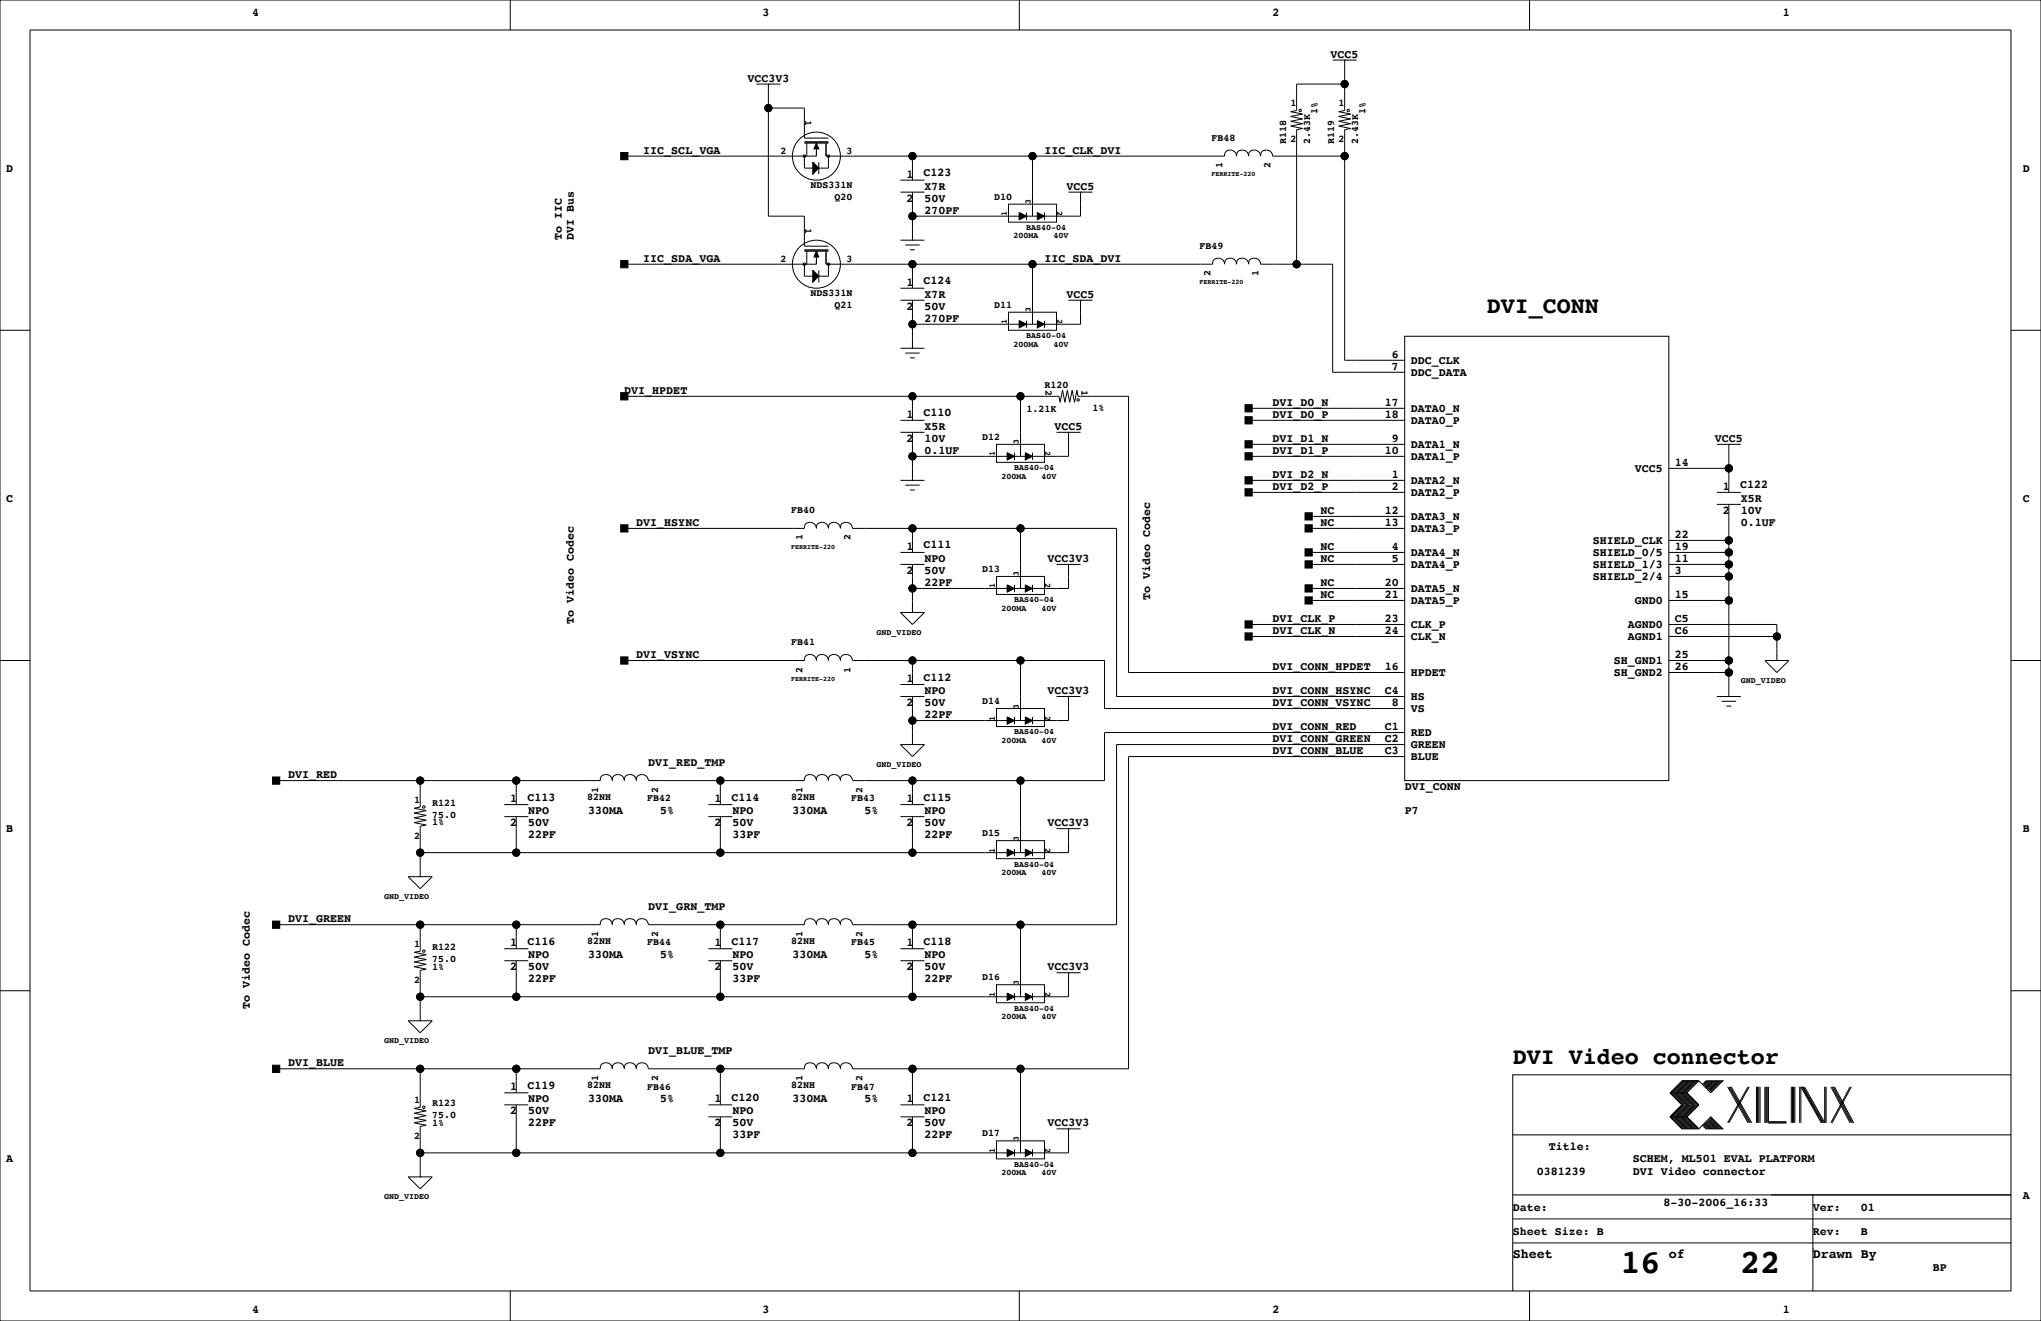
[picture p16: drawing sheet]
<svg xmlns="http://www.w3.org/2000/svg" width="432mm" height="279mm" viewBox="0 0 432 279" stroke-linecap="round" stroke-linejoin="round" font-family="sans-serif">
<defs><g id="words">
<g font-size="7.1">
<text x="342.8" y="269.3">16</text>
<text x="368.2" y="269.3">22</text>
</g>
<g font-size="4.9">
<text x="314.5" y="66.2">DVI_CONN</text>
<text x="320" y="225.1">DVI Video connector</text>
</g>
<g font-size="2.8">
<text x="320" y="266.1">Sheet</text>
<text x="353.1" y="266.1">of</text>
<text x="383.5" y="266.1">Drawn By</text>
</g>
<g font-size="2.5">
<text x="53.3" y="3.3">4</text>
<text x="161.3" y="3.3">3</text>
<text x="269.2" y="3.3">2</text>
<text x="377.2" y="3.3">1</text>
<text x="158.1" y="17.3">VCC3V3</text>
<text x="281.5" y="12.2">VCC5</text>
<text x="136.1" y="32.5">IIC_SCL_VGA</text>
<text x="221" y="32.5">IIC_CLK_DVI</text>
<text x="1.3" y="36.3">D</text>
<text x="191.8" y="37.6">1</text>
<text x="195.4" y="37.3">C123</text>
<text x="195.6" y="40.1">X7R</text>
<text x="225.6" y="40.1">VCC5</text>
<text x="428" y="36.3">D</text>
<text x="191.8" y="42.7">2</text>
<text x="195.6" y="42.7">50V</text>
<text x="195.6" y="45.2">270PF</text>
<text x="118.9" y="50.8" transform="rotate(-90 118.9 50.8)">To IIC</text>
<text x="121.4" y="50.8" transform="rotate(-90 121.4 50.8)">DVI Bus</text>
<text x="136.1" y="55.4">IIC_SDA_VGA</text>
<text x="221" y="55.4">IIC_SDA_DVI</text>
<text x="191.8" y="65.5">2</text>
<text x="191.8" y="60.5">1</text>
<text x="195.4" y="60.1">C124</text>
<text x="195.6" y="65.5">50V</text>
<text x="195.6" y="63">X7R</text>
<text x="225.6" y="63">VCC5</text>
<text x="195.6" y="68.1">270PF</text>
<text x="294.4" y="75.7">6</text>
<text x="298.5" y="76.9">DDC_CLK</text>
<text x="132.1" y="83.3">DVI_HPDET</text>
<text x="294.4" y="78.2">7</text>
<text x="298.5" y="79.4">DDC_DATA</text>
<text x="191.8" y="88.4">1</text>
<text x="195.4" y="88.1">C110</text>
<text x="269.2" y="88.4">DVI_D0_P</text>
<text x="269.2" y="85.9">DVI_D0_N</text>
<text x="292.9" y="85.9">17</text>
<text x="292.9" y="88.4">18</text>
<text x="298.5" y="87.1">DATA0_N</text>
<text x="298.5" y="89.6">DATA0_P</text>
<text x="191.8" y="93.5">2</text>
<text x="195.6" y="90.9">X5R</text>
<text x="195.6" y="93.5">10V</text>
<text x="223.1" y="90.9">VCC5</text>
<text x="269.2" y="93.5">DVI_D1_N</text>
<text x="294.4" y="93.5">9</text>
<text x="298.5" y="94.7">DATA1_N</text>
<text x="362.8" y="93.5">VCC5</text>
<text x="195.6" y="96">0.1UF</text>
<text x="269.2" y="101.1">DVI_D2_N</text>
<text x="269.2" y="96">DVI_D1_P</text>
<text x="292.9" y="96">10</text>
<text x="294.4" y="101.1">1</text>
<text x="298.5" y="97.2">DATA1_P</text>
<text x="345.9" y="99.8">VCC5</text>
<text x="354.3" y="98.6">14</text>
<text x="1.3" y="106.2">C</text>
<text x="269.2" y="103.6">DVI_D2_P</text>
<text x="294.4" y="103.6">2</text>
<text x="298.5" y="104.8">DATA2_P</text>
<text x="298.5" y="102.3">DATA2_N</text>
<text x="364.5" y="103.6">1</text>
<text x="368.1" y="103.3">C122</text>
<text x="368.3" y="106.2">X5R</text>
<text x="428" y="106.2">C</text>
<text x="134.6" y="111.3">DVI_HSYNC</text>
<text x="279.4" y="111.3">NC</text>
<text x="279.4" y="108.7">NC</text>
<text x="292.9" y="108.7">12</text>
<text x="292.9" y="111.3">13</text>
<text x="298.5" y="109.9">DATA3_N</text>
<text x="298.5" y="112.5">DATA3_P</text>
<text x="354.3" y="113.8">22</text>
<text x="364.5" y="108.7">2</text>
<text x="368.3" y="111.3">0.1UF</text>
<text x="368.3" y="108.7">10V</text>
<text x="191.8" y="116.3">1</text>
<text x="195.4" y="116">C111</text>
<text x="195.6" y="118.9">NPO</text>
<text x="221.6" y="118.9">VCC3V3</text>
<text x="279.4" y="116.3">NC</text>
<text x="279.4" y="118.9">NC</text>
<text x="294.4" y="118.9">5</text>
<text x="294.4" y="116.3">4</text>
<text x="298.5" y="117.5">DATA4_N</text>
<text x="337" y="115">SHIELD_CLK</text>
<text x="337" y="117.5">SHIELD_0/5</text>
<text x="354.3" y="116.3">19</text>
<text x="354.3" y="118.9">11</text>
<text x="191.8" y="121.4">2</text>
<text x="195.6" y="124">22PF</text>
<text x="195.6" y="121.4">50V</text>
<text x="279.4" y="124">NC</text>
<text x="292.9" y="124">20</text>
<text x="298.5" y="125.2">DATA5_N</text>
<text x="298.5" y="120.1">DATA4_P</text>
<text x="337" y="120.1">SHIELD_1/3</text>
<text x="337" y="122.6">SHIELD_2/4</text>
<text x="354.3" y="121.4">3</text>
<text x="243.3" y="127" transform="rotate(-90 243.3 127)">To Video Codec</text>
<text x="269.2" y="131.6">DVI_CLK_P</text>
<text x="279.4" y="126.5">NC</text>
<text x="292.9" y="126.5">21</text>
<text x="292.9" y="131.6">23</text>
<text x="298.5" y="127.7">DATA5_P</text>
<text x="345.9" y="127.7">GND0</text>
<text x="354.3" y="126.5">15</text>
<text x="354.3" y="131.6">C5</text>
<text x="121.4" y="132.1" transform="rotate(-90 121.4 132.1)">To Video Codec</text>
<text x="269.2" y="134.1">DVI_CLK_N</text>
<text x="292.9" y="134.1">24</text>
<text x="298.5" y="132.8">CLK_P</text>
<text x="298.5" y="135.3">CLK_N</text>
<text x="344.4" y="135.3">AGND1</text>
<text x="344.4" y="132.8">AGND0</text>
<text x="354.3" y="134.1">C6</text>
<text x="134.6" y="139.2">DVI_VSYNC</text>
<text x="195.4" y="143.9">C112</text>
<text x="269.2" y="141.7">DVI_CONN_HPDET</text>
<text x="292.9" y="141.7">16</text>
<text x="298.5" y="142.9">HPDET</text>
<text x="341.4" y="140.4">SH_GND1</text>
<text x="341.4" y="142.9">SH_GND2</text>
<text x="354.3" y="139.2">25</text>
<text x="354.3" y="141.7">26</text>
<text x="191.8" y="144.3">1</text>
<text x="191.8" y="149.4">2</text>
<text x="195.6" y="146.8">NPO</text>
<text x="195.6" y="149.4">50V</text>
<text x="221.6" y="146.8">VCC3V3</text>
<text x="269.2" y="149.4">DVI_CONN_VSYNC</text>
<text x="269.2" y="146.8">DVI_CONN_HSYNC</text>
<text x="292.9" y="146.8">C4</text>
<text x="294.4" y="149.4">8</text>
<text x="298.5" y="148">HS</text>
<text x="195.6" y="151.9">22PF</text>
<text x="269.2" y="154.4">DVI_CONN_RED</text>
<text x="292.9" y="154.4">C1</text>
<text x="298.5" y="155.6">RED</text>
<text x="298.5" y="150.6">VS</text>
<text x="269.2" y="159.5">DVI_CONN_BLUE</text>
<text x="269.2" y="157">DVI_CONN_GREEN</text>
<text x="292.9" y="159.5">C3</text>
<text x="292.9" y="157">C2</text>
<text x="298.5" y="160.7">BLUE</text>
<text x="298.5" y="158.2">GREEN</text>
<text x="61" y="164.6">DVI_RED</text>
<text x="137.2" y="162.1">DVI_RED_TMP</text>
<text x="297.2" y="167.1">DVI_CONN</text>
<text x="107.9" y="169.7">1</text>
<text x="111.6" y="169.3">C113</text>
<text x="111.8" y="172.2">NPO</text>
<text x="124.5" y="172.2">330MA</text>
<text x="139.7" y="172.2">5%</text>
<text x="151.1" y="169.7">1</text>
<text x="154.8" y="169.3">C114</text>
<text x="154.9" y="172.2">NPO</text>
<text x="167.6" y="172.2">330MA</text>
<text x="182.9" y="172.2">5%</text>
<text x="191.8" y="169.7">1</text>
<text x="195.4" y="169.3">C115</text>
<text x="195.6" y="172.2">NPO</text>
<text x="297.2" y="172.2">P7</text>
<text x="1.3" y="176">B</text>
<text x="107.9" y="174.8">2</text>
<text x="111.8" y="174.8">50V</text>
<text x="111.8" y="177.3">22PF</text>
<text x="151.1" y="174.8">2</text>
<text x="154.9" y="177.3">33PF</text>
<text x="154.9" y="174.8">50V</text>
<text x="191.8" y="174.8">2</text>
<text x="195.6" y="177.3">22PF</text>
<text x="195.6" y="174.8">50V</text>
<text x="221.6" y="174.8">VCC3V3</text>
<text x="428" y="176">B</text>
<text x="61" y="195.1">DVI_GREEN</text>
<text x="137.2" y="192.5">DVI_GRN_TMP</text>
<text x="107.9" y="200.2">1</text>
<text x="111.6" y="199.8">C116</text>
<text x="111.8" y="202.7">NPO</text>
<text x="124.5" y="202.7">330MA</text>
<text x="139.7" y="202.7">5%</text>
<text x="151.1" y="200.2">1</text>
<text x="154.8" y="199.8">C117</text>
<text x="154.9" y="202.7">NPO</text>
<text x="167.6" y="202.7">330MA</text>
<text x="182.9" y="202.7">5%</text>
<text x="191.8" y="200.2">1</text>
<text x="195.4" y="199.8">C118</text>
<text x="195.6" y="202.7">NPO</text>
<text x="107.9" y="205.2">2</text>
<text x="111.8" y="207.8">22PF</text>
<text x="111.8" y="205.2">50V</text>
<text x="151.1" y="205.2">2</text>
<text x="154.9" y="205.2">50V</text>
<text x="154.9" y="207.8">33PF</text>
<text x="191.8" y="205.2">2</text>
<text x="195.6" y="205.2">50V</text>
<text x="195.6" y="207.8">22PF</text>
<text x="221.6" y="205.2">VCC3V3</text>
<text x="52.8" y="213.4" transform="rotate(-90 52.8 213.4)">To Video Codec</text>
<text x="61" y="225.6">DVI_BLUE</text>
<text x="137.2" y="223">DVI_BLUE_TMP</text>
<text x="107.9" y="230.6">1</text>
<text x="111.6" y="230.3">C119</text>
<text x="111.8" y="233.2">NPO</text>
<text x="124.5" y="233.2">330MA</text>
<text x="139.7" y="233.2">5%</text>
<text x="151.1" y="233.2">1</text>
<text x="154.8" y="232.8">C120</text>
<text x="167.6" y="233.2">330MA</text>
<text x="182.9" y="233.2">5%</text>
<text x="191.8" y="233.2">1</text>
<text x="195.4" y="232.8">C121</text>
<text x="107.9" y="235.7">2</text>
<text x="111.8" y="235.7">50V</text>
<text x="111.8" y="238.3">22PF</text>
<text x="151.1" y="238.3">2</text>
<text x="154.9" y="238.3">50V</text>
<text x="154.9" y="235.7">NPO</text>
<text x="191.8" y="238.3">2</text>
<text x="195.6" y="238.3">50V</text>
<text x="195.6" y="235.7">NPO</text>
<text x="221.6" y="238.3">VCC3V3</text>
<text x="1.3" y="245.9">A</text>
<text x="154.9" y="240.8">33PF</text>
<text x="195.6" y="240.8">22PF</text>
<text x="327.7" y="243.3">Title:</text>
<text x="345.4" y="245.9">SCHEM, ML501 EVAL PLATFORM</text>
<text x="325.1" y="248.4">0381239</text>
<text x="345.4" y="248.4">DVI Video connector</text>
<text x="320" y="256">Date:</text>
<text x="351.9" y="255">8-30-2006_16:33</text>
<text x="383.5" y="256">Ver:</text>
<text x="393.7" y="256">01</text>
<text x="428" y="253.5">A</text>
<text x="320" y="261.1">Sheet Size: B</text>
<text x="383.5" y="261.1">Rev:</text>
<text x="393.7" y="261.1">B</text>
<text x="408.9" y="268.7">BP</text>
<text x="53.3" y="277.6">4</text>
<text x="161.3" y="277.6">3</text>
<text x="269.2" y="277.6">2</text>
<text x="377.2" y="277.6">1</text>
</g>
<g font-size="2.1">
<text x="273.1" y="22.4">1</text>
<text x="283.2" y="22.4">1</text>
<text x="170.4" y="25.4" transform="rotate(90 170.4 25.4)">1</text>
<text x="256.3" y="29.8">FB48</text>
<text x="278.7" y="24.1" transform="rotate(-90 278.7 24.1)">1%</text>
<text x="288.9" y="24.1" transform="rotate(-90 288.9 24.1)">1%</text>
<text x="165.1" y="32.6">2</text>
<text x="179.1" y="32.6">3</text>
<text x="258.6" y="35.6" transform="rotate(-90 258.6 35.6)">1</text>
<text x="268.8" y="35.6" transform="rotate(-90 268.8 35.6)">2</text>
<text x="272.1" y="30.5" transform="rotate(-90 272.1 30.5)">R118</text>
<text x="273.1" y="30">2</text>
<text x="277.2" y="30.5" transform="rotate(-90 277.2 30.5)">2.43K</text>
<text x="282.3" y="30.5" transform="rotate(-90 282.3 30.5)">R119</text>
<text x="283.2" y="30">2</text>
<text x="287.4" y="30.5" transform="rotate(-90 287.4 30.5)">2.43K</text>
<text x="171.4" y="39.7">NDS331N</text>
<text x="176.5" y="42.3">Q20</text>
<text x="210.3" y="42.2">D10</text>
<text x="170.4" y="48.3" transform="rotate(90 170.4 48.3)">1</text>
<text x="253.7" y="52.7">FB49</text>
<text x="165.1" y="55.4">2</text>
<text x="179.1" y="55.4">3</text>
<text x="256.1" y="58.4" transform="rotate(-90 256.1 58.4)">2</text>
<text x="266.3" y="58.4" transform="rotate(-90 266.3 58.4)">1</text>
<text x="171.4" y="62.6">NDS331N</text>
<text x="176.5" y="65.1">Q21</text>
<text x="210.3" y="65.1">D11</text>
<text x="221" y="82.1">R120</text>
<text x="221.2" y="82.5" transform="rotate(90 221.2 82.5)">2</text>
<text x="228.8" y="82.5" transform="rotate(90 228.8 82.5)">1</text>
<text x="217.2" y="87.2">1.21K</text>
<text x="231.1" y="87">1%</text>
<text x="207.8" y="93">D12</text>
<text x="167.4" y="108.5">FB40</text>
<text x="169.7" y="114.3" transform="rotate(-90 169.7 114.3)">1</text>
<text x="179.9" y="114.3" transform="rotate(-90 179.9 114.3)">2</text>
<text x="207.8" y="121">D13</text>
<text x="167.4" y="136.5">FB41</text>
<text x="169.7" y="142.2" transform="rotate(-90 169.7 142.2)">2</text>
<text x="179.9" y="142.2" transform="rotate(-90 179.9 142.2)">1</text>
<text x="207.8" y="148.9">D14</text>
<text x="126.6" y="167.6" transform="rotate(-90 126.6 167.6)">1</text>
<text x="139.3" y="167.6" transform="rotate(-90 139.3 167.6)">2</text>
<text x="169.7" y="167.6" transform="rotate(-90 169.7 167.6)">1</text>
<text x="182.4" y="167.6" transform="rotate(-90 182.4 167.6)">2</text>
<text x="87.6" y="169.7">1</text>
<text x="91.4" y="170.5">R121</text>
<text x="91.4" y="173.1">75.0</text>
<text x="124.2" y="169.2">82NH</text>
<text x="136.9" y="169.5">FB42</text>
<text x="167.4" y="169.2">82NH</text>
<text x="180.1" y="169.5">FB43</text>
<text x="87.6" y="177.4">2</text>
<text x="91.4" y="174.6">1%</text>
<text x="207.8" y="176.9">D15</text>
<text x="87.6" y="200.2">1</text>
<text x="91.4" y="203.5">75.0</text>
<text x="91.4" y="201">R122</text>
<text x="124.2" y="199.7">82NH</text>
<text x="126.6" y="198.1" transform="rotate(-90 126.6 198.1)">1</text>
<text x="136.9" y="200">FB44</text>
<text x="139.3" y="198.1" transform="rotate(-90 139.3 198.1)">2</text>
<text x="167.4" y="199.7">82NH</text>
<text x="169.7" y="198.1" transform="rotate(-90 169.7 198.1)">1</text>
<text x="180.1" y="200">FB45</text>
<text x="182.4" y="198.1" transform="rotate(-90 182.4 198.1)">2</text>
<text x="87.6" y="207.8">2</text>
<text x="91.4" y="205.1">1%</text>
<text x="207.8" y="207.3">D16</text>
<text x="87.6" y="233.2">1</text>
<text x="124.2" y="230.2">82NH</text>
<text x="126.6" y="228.6" transform="rotate(-90 126.6 228.6)">1</text>
<text x="136.9" y="230.5">FB46</text>
<text x="139.3" y="228.6" transform="rotate(-90 139.3 228.6)">2</text>
<text x="167.4" y="230.2">82NH</text>
<text x="169.7" y="228.6" transform="rotate(-90 169.7 228.6)">1</text>
<text x="180.1" y="230.5">FB47</text>
<text x="182.4" y="228.6" transform="rotate(-90 182.4 228.6)">2</text>
<text x="91.4" y="234">R123</text>
<text x="91.4" y="236.6">75.0</text>
<text x="91.4" y="238.1">1%</text>
<text x="87.6" y="240.9">2</text>
<text x="207.8" y="240.4">D17</text>
</g>
<g font-size="1.8">
<text x="213" y="45.7" transform="rotate(-90 213 45.7)">1</text>
<text x="218.1" y="43.2" transform="rotate(-90 218.1 43.2)">3</text>
<text x="223.7" y="44.7" transform="rotate(90 223.7 44.7)">2</text>
<text x="214.4" y="50.4">200MA</text>
<text x="217.1" y="48.7">BAS40-04</text>
<text x="222.9" y="50.4">40V</text>
<text x="213" y="68.6" transform="rotate(-90 213 68.6)">1</text>
<text x="217.1" y="71.5">BAS40-04</text>
<text x="218.1" y="66" transform="rotate(-90 218.1 66)">3</text>
<text x="223.7" y="67.5" transform="rotate(90 223.7 67.5)">2</text>
<text x="214.4" y="73.3">200MA</text>
<text x="222.9" y="73.3">40V</text>
<text x="215.5" y="94" transform="rotate(-90 215.5 94)">3</text>
<text x="221.1" y="95.5" transform="rotate(90 221.1 95.5)">2</text>
<text x="210.5" y="96.5" transform="rotate(-90 210.5 96.5)">1</text>
<text x="211.9" y="101.2">200MA</text>
<text x="214.5" y="99.5">BAS40-04</text>
<text x="220.3" y="101.2">40V</text>
<text x="210.5" y="124.5" transform="rotate(-90 210.5 124.5)">1</text>
<text x="215.5" y="121.9" transform="rotate(-90 215.5 121.9)">3</text>
<text x="221.1" y="123.4" transform="rotate(90 221.1 123.4)">2</text>
<text x="211.9" y="129.2">200MA</text>
<text x="214.5" y="127.4">BAS40-04</text>
<text x="220.3" y="129.2">40V</text>
<text x="185.4" y="134.3">GND_VIDEO</text>
<text x="215.5" y="149.9" transform="rotate(-90 215.5 149.9)">3</text>
<text x="368.3" y="144.4">GND_VIDEO</text>
<text x="210.5" y="152.4" transform="rotate(-90 210.5 152.4)">1</text>
<text x="214.5" y="155.3">BAS40-04</text>
<text x="221.1" y="151.3" transform="rotate(90 221.1 151.3)">2</text>
<text x="211.9" y="157.1">200MA</text>
<text x="220.3" y="157.1">40V</text>
<text x="185.4" y="162.2">GND_VIDEO</text>
<text x="215.5" y="177.8" transform="rotate(-90 215.5 177.8)">3</text>
<text x="221.1" y="179.3" transform="rotate(90 221.1 179.3)">2</text>
<text x="210.5" y="180.3" transform="rotate(-90 210.5 180.3)">1</text>
<text x="211.9" y="185.1">200MA</text>
<text x="214.5" y="183.3">BAS40-04</text>
<text x="220.3" y="185.1">40V</text>
<text x="81.3" y="190.1">GND_VIDEO</text>
<text x="215.5" y="208.3" transform="rotate(-90 215.5 208.3)">3</text>
<text x="221.1" y="209.8" transform="rotate(90 221.1 209.8)">2</text>
<text x="210.5" y="210.8" transform="rotate(-90 210.5 210.8)">1</text>
<text x="211.9" y="215.5">200MA</text>
<text x="214.5" y="213.8">BAS40-04</text>
<text x="220.3" y="215.5">40V</text>
<text x="81.3" y="220.6">GND_VIDEO</text>
<text x="210.5" y="243.8" transform="rotate(-90 210.5 243.8)">1</text>
<text x="215.5" y="241.3" transform="rotate(-90 215.5 241.3)">3</text>
<text x="221.1" y="242.8" transform="rotate(90 221.1 242.8)">2</text>
<text x="211.9" y="248.6">200MA</text>
<text x="214.5" y="246.8">BAS40-04</text>
<text x="220.3" y="248.6">40V</text>
<text x="81.3" y="253.6">GND_VIDEO</text>
</g>
<g font-size="1.4">
<text x="256.3" y="37.3">FERRITE-220</text>
<text x="253.7" y="60.2">FERRITE-220</text>
<text x="167.4" y="116">FERRITE-220</text>
<text x="167.4" y="144">FERRITE-220</text>
</g>
</g></defs>
<g fill="none" stroke="#000" stroke-width=".21">
<path d="M0 0h431.8v279.4h-431.8zM6.3 6.4h419.1v266.6h-419.1zM107.9 0v6.4M160 17.8h5.1M162.6 17.8h.1M162.6 17.8v27.9h7.6v6.4h5.1M215.6 0v6.4M281.9 12.7h5.1M284.5 12.7h.1M284.5 17.8h-10.2v5.6l-1.3 .2 2.6 .5-2.6 .5 2.6 .5-2.6 .6 2.6 .5-2.6 .5 2.6 .5-1.3 .2v28.5M284.5 12.7v10.7l-1.3 .2 2.6 .5-2.6 .5 2.6 .5-2.6 .6 2.6 .5-2.6 .5 2.6 .5-1.3 .2v48.8h12.7M323.6 0v6.4"/>
<path d="M162.6 22.9h7.6v6.3h5.1M170.2 33v2.6h1.8M170.2 30h5.1M170.2 30.2h5.1M170.7 30.2v2.8M172.7 31.5v1.5h-40.6M173.2 34.3v2.5M174.8 30.2v2.8h84.3M175.3 33v2.6h-2.1M190.5 38.1h5.1M193 33v5.1M218.4 33v12.7"/>
<path d="M260.3 31.8a1.02 1.02 0 0 0-1.2 1.2M260.3 31.8a1.27 1.27 0 0 1 1.3 1.2M262.9 31.8a1.02 1.02 0 0 0-1.2 1.2M262.9 31.8a1.27 1.27 0 0 1 1.3 1.2M265.4 31.8a1.02 1.02 0 0 0-1.2 1.2M265.4 31.8a1.27 1.27 0 0 1 1.3 1.2M268 31.8a1.02 1.02 0 0 0-1.3 1.2M268 31.8a1.27 1.27 0 0 1 1.2 1.2h15.3M170.2 52.8h5.1M170.2 55.9v2.5h1.8M170.2 53.1h5.1M170.7 53.1v2.8"/>
<path d="M172.7 54.4v1.5h-40.6M173.2 57.2v2.5M174.8 53.1v2.8h81.7M175.3 55.9v2.5h-2.1M190.5 50.8h5.1M190.5 40.6h5.1M191.5 51.8h3.1M192.5 52.8h1M193 50.8h.1M193 40.6v10.2M193 55.9v5.1M213.4 43.2h10.1v3.8h-10.1z"/>
<path d="M215.6 45v1.5M217.2 45v1.5M218.4 55.9v12.7M221 45v1.5M226.1 40.6h5M228.6 40.6h.1M228.6 40.6v5.1h-35.6M256.6 55.9a1.12 1.12 0 0 1 .4-1.1 1.12 1.12 0 0 1 1.2-.1 1.27 1.27 0 0 1 .9 1.2M259.1 55.9a1.12 1.12 0 0 1 .5-1.1 1.12 1.12 0 0 1 1.2-.1 1.27 1.27 0 0 1 .8 1.2M261.7 55.9a1.12 1.12 0 0 1 .4-1.1 1.12 1.12 0 0 1 1.2-.1 1.27 1.27 0 0 1 .9 1.2M264.2 55.9a1.12 1.12 0 0 1 .4-1.1 1.12 1.12 0 0 1 1.2-.1 1.27 1.27 0 0 1 .9 1.2h15.2v22.8h15.3M0 69.8h6.3"/>
<path d="M190.5 63.5h5.1M190.5 73.7h5.1M190.5 61h5.1M191.5 74.7h3.1M192.5 75.7h1M193 73.7h.1M193 63.5v10.2M213.4 66h10.1v3.8h-10.1zM215.6 67.8v1.5M217.2 67.8v1.5M221 67.8v1.5M226.1 63.5h5"/>
<path d="M228.6 63.5h.1M228.6 63.5v5.1h-35.6M297.2 71.1h55.9v94h-55.9zM425.4 69.8h6.4M132.1 83.8h91.9l.3 1.3 .5-2.6 .5 2.6 .5-2.6 .5 2.6 .5-2.6 .5 2.6 .5-2.6 .3 1.3h10.7v58.4h58.4M190.5 91.4h5.1M190.5 88.9h5.1M193 83.8v5.1M193 91.4v10.2M210.8 94h10.2v3.8h-10.2zM213.1 95.8v1.5M214.6 95.8v1.5"/>
<path d="M215.9 83.8v12.7M218.4 95.8v1.5M223.5 91.4h5.1M226.1 91.4h.1M226.1 91.4v5.1h-33.1M264.2 86.4h33M264.2 88.9h33M264.2 96.5h33M264.2 94h33M353.1 99.1h12.7M363.2 94h5.1M365.8 94h.1"/>
<path d="M365.8 94v10.1M171.4 110.5a1.02 1.02 0 0 0-1.2 1.3h-38.1M171.4 110.5a1.27 1.27 0 0 1 1.3 1.3 1.05 1.05 0 0 1 1.3-1.3M174 110.5a1.27 1.27 0 0 1 1.3 1.3 1.05 1.05 0 0 1 1.2-1.3M176.5 110.5a1.27 1.27 0 0 1 1.3 1.3 1.05 1.05 0 0 1 1.3-1.3M179.1 110.5a1.27 1.27 0 0 1 1.2 1.3h55.9v35.5h61M190.5 116.8h5.1M190.5 119.4h5.1M190.5 101.6h5.1M191.5 102.6h3.1M192.5 103.6h1M193 101.6h.1"/>
<path d="M193 111.8v5M193 119.4v10.1M215.9 111.8v12.7M223.5 119.4h5.1M226.1 119.4h.1M226.1 119.4v5.1h-33.1M264.2 104.1h33M264.2 101.6h33M276.9 116.8h20.3M276.9 119.4h20.3M276.9 109.2h20.3M276.9 111.8h20.3"/>
<path d="M353.1 116.8h12.7M353.1 114.3h12.7M353.1 119.4h12.7M363.2 104.1h5.1M363.2 106.7h5.1M365.8 106.7v40.6M0 139.7h6.3M171.4 138.5a1.02 1.02 0 0 0-1.2 1.2h-38.1M171.4 138.4a1.27 1.27 0 0 1 1.3 1.3 1.05 1.05 0 0 1 1.3-1.2M174 138.4a1.27 1.27 0 0 1 1.3 1.3 1.05 1.05 0 0 1 1.2-1.2M176.5 138.4a1.27 1.27 0 0 1 1.3 1.3 1.05 1.05 0 0 1 1.3-1.2M179.1 138.4a1.27 1.27 0 0 1 1.2 1.3h53.4v10.2h63.5"/>
<path d="M190.5 129.5h5.1l-2.6 2.6zM193 129.5h.1M193 139.7v5.1M210.8 121.9h10.2v3.8h-10.2zM213.1 123.7v1.5M214.6 123.7v1.5M215.9 139.7v12.7M218.4 123.7v1.5M264.2 132.1h33M264.2 134.6h33M276.9 127h20.3M276.9 124.5h20.3"/>
<path d="M353.1 139.7h12.7M353.1 127h12.7M353.1 121.9h12.7M353.1 132.1h22.8v7.6M353.1 134.6h22.8M373.4 139.7h5.1l-2.6 2.5zM375.9 139.7h.1M425.4 139.7h6.4M190.5 147.3h5.1M190.5 157.5h5.1l-2.6 2.5zM190.5 144.8h5.1M193 157.5h.1"/>
<path d="M193 147.3v10.2M210.8 149.9h10.2v3.8h-10.2zM213.1 151.6v1.6M214.6 151.6v1.6M218.4 151.6v1.6M223.5 147.3h5.1M226.1 147.3h.1M226.1 147.3v5.1h-33.1M297.2 154.9h-63.5v10.2h-53.4a1.26 1.26 0 0 0-1.2-1.3 1.26 1.26 0 0 0-1.3 1.3M297.2 157.5h-61v38.1h-55.9a1.27 1.27 0 0 0-1.2-1.3 1.27 1.27 0 0 0-1.3 1.3 1.27 1.27 0 0 0-1.3-1.3M353.1 142.2h12.7M363.2 147.3h5.1"/>
<path d="M364.2 148.3h3.1M365.3 149.4h1M365.8 147.3h.1M58.4 165.1h68.6M88.9 165.1v5.6l-1.3 .2 2.6 .5-2.6 .6 2.6 .5-2.6 .5 2.6 .5-2.6 .5 2.6 .5-1.3 .3v10.6M106.7 172.7h5.1M106.7 170.2h5.1M109.2 165.1v5.1M109.2 172.7v7.6M127 165.1a1.12 1.12 0 0 1 .5-1.1 1.12 1.12 0 0 1 1.2-.1 1.27 1.27 0 0 1 .8 1.2M129.6 165.1a1.12 1.12 0 0 1 .4-1.1 1.12 1.12 0 0 1 1.2-.1 1.27 1.27 0 0 1 .9 1.2M132.1 165.1a1.12 1.12 0 0 1 .5-1.1 1.12 1.12 0 0 1 1.2-.1 1.27 1.27 0 0 1 .8 1.2"/>
<path d="M134.7 165.1a1.12 1.12 0 0 1 .4-1.1 1.12 1.12 0 0 1 1.2-.1 1.27 1.27 0 0 1 .9 1.2h33M149.9 172.7h5M149.9 170.2h5M152.4 165.1v5.1M152.4 172.7v7.6M171.4 163.9a1.02 1.02 0 0 0-1.2 1.2M171.4 163.8a1.27 1.27 0 0 1 1.3 1.3M174 163.9a1.02 1.02 0 0 0-1.2 1.2M174 163.8a1.27 1.27 0 0 1 1.3 1.3M176.5 163.9a1.02 1.02 0 0 0-1.2 1.2M176.5 163.8a1.27 1.27 0 0 1 1.3 1.3M190.5 172.7h5.1"/>
<path d="M190.5 170.2h5.1M193 165.1v5.1M193 172.7v7.6M210.8 177.8h10.2v3.8h-10.2zM213.1 179.6v1.5M214.6 179.6v1.5M215.9 165.1v15.2M218.4 179.6v1.5M223.5 175.3h5.1M226.1 175.3h.1M226.1 175.3v5h-137.2M297.2 160h-58.4v66.1h-58.5a1.27 1.27 0 0 0-1.2-1.3"/>
<path d="M58.4 195.6h68.6M86.4 185.4h5l-2.5 2.6zM88.9 185.4h.1M88.9 195.6v5.6l-1.3 .2 2.6 .5-2.6 .5 2.6 .5-2.6 .6 2.6 .5-2.6 .5 2.6 .5-1.3 .2v10.7M109.2 195.6v5.1M127 195.6a1.12 1.12 0 0 1 .5-1.1 1.12 1.12 0 0 1 1.2-.1 1.27 1.27 0 0 1 .8 1.2M129.6 195.6a1.12 1.12 0 0 1 .4-1.1 1.12 1.12 0 0 1 1.2-.1 1.27 1.27 0 0 1 .9 1.2M132.1 195.6a1.12 1.12 0 0 1 .5-1.1 1.12 1.12 0 0 1 1.2-.1 1.27 1.27 0 0 1 .8 1.2M152.4 195.6v5.1M171.4 194.3a1.02 1.02 0 0 0-1.2 1.3h-33a1.26 1.26 0 0 0-1.3-1.3 1.26 1.26 0 0 0-1.2 1.3M171.4 194.3a1.27 1.27 0 0 1 1.3 1.3 1.05 1.05 0 0 1 1.3-1.3M174 194.3a1.27 1.27 0 0 1 1.3 1.3 1.05 1.05 0 0 1 1.2-1.3"/>
<path d="M193 195.6v5.1M215.9 195.6v15.2M0 209.5h6.3M86.4 215.9h5l-2.5 2.5zM88.9 215.9h.1M106.7 203.2h5.1M106.7 200.7h5.1M109.2 203.2v7.6M149.9 203.2h5M149.9 200.7h5M152.4 203.2v7.6M190.5 203.2h5.1"/>
<path d="M190.5 200.7h5.1M193 203.2v7.6M210.8 208.3h10.2v3.8h-10.2zM213.1 210.1v1.5M214.6 210.1v1.5M218.4 210.1v1.5M223.5 205.7h5.1M226.1 205.7h.1M226.1 205.7v5.1h-137.2M425.4 209.5h6.4M58.4 226.1h68.6M88.9 226.1v8.1l-1.3 .2 2.6 .5-2.6 .6 2.6 .5-2.6 .5 2.6 .5-2.6 .5 2.6 .5-1.3 .3v10.6"/>
<path d="M106.7 233.7h5.1M106.7 231.1h5.1M109.2 226.1v5M109.2 233.7v10.1M128.3 224.8a1.02 1.02 0 0 0-1.3 1.3M128.3 224.8a1.27 1.27 0 0 1 1.2 1.3M130.8 224.8a1.02 1.02 0 0 0-1.2 1.3M130.8 224.8a1.27 1.27 0 0 1 1.3 1.3M133.3 224.8a1.02 1.02 0 0 0-1.2 1.3M133.3 224.8a1.27 1.27 0 0 1 1.3 1.3M135.9 224.8a1.02 1.02 0 0 0-1.2 1.3M135.9 224.8a1.27 1.27 0 0 1 1.3 1.3h33a1.02 1.02 0 0 1 1.2-1.3"/>
<path d="M149.9 236.2h5M149.9 233.7h5M152.4 226.1v7.6M152.4 236.2v7.6M171.4 224.8a1.27 1.27 0 0 1 1.3 1.3 1.05 1.05 0 0 1 1.3-1.3M174 224.8a1.27 1.27 0 0 1 1.3 1.3 1.05 1.05 0 0 1 1.2-1.3M176.5 224.8a1.27 1.27 0 0 1 1.3 1.3 1.05 1.05 0 0 1 1.3-1.3M190.5 236.2h5.1M190.5 233.7h5.1M193 226.1v7.6M193 236.2v7.6M215.9 226.1v17.7"/>
<path d="M223.5 238.8h5.1M226.1 238.8h.1M226.1 238.8v5h-137.2M353.3 236.2l2.6 2.6h3.5M353.3 236.2h3.6M353.3 231.1h3.6M353.3 231.1l2.6 2.6-2.6 2.5M356.1 228.6l-2.5 2.5 2.5 2.6-2.5 2.5 2.5 2.6M356.4 228.6l-2.6 2.5 2.6 2.6-2.6 2.5 2.6 2.6M356.6 228.6l-2.5 2.5 2.5 2.6-2.5 2.5 2.5 2.6M356.9 228.6l-2.6 2.5 2.6 2.6-2.6 2.5 2.6 2.6M356.9 231.1l2.5 2.6-2.5 2.5"/>
<path d="M356.9 236.2l2.5 2.6M357.1 228.6l-2.5 2.5 2.5 2.6-2.5 2.5 2.5 2.6M357.4 228.6l-2.6 2.5 2.6 2.6-2.6 2.5 2.6 2.6M357.6 228.6l-2.5 2.5 2.5 2.6-2.5 2.5 2.5 2.6M357.9 228.6l-2.6 2.5 2.6 2.6-2.6 2.5 2.6 2.6M358.1 228.6l-2.5 2.5 2.5 2.6-2.5 2.5 2.5 2.6M358.4 228.6l-2.5 2.5 2.5 2.6-2.5 2.5 2.5 2.6M358.6 228.6l-2.5 2.5 2.5 2.6-2.5 2.5 2.5 2.6M358.9 228.6l-2.5 2.5 2.5 2.6-2.5 2.5 2.5 2.6M359.2 228.6l-2.6 2.5 2.6 2.6-2.6 2.5 2.6 2.6M359.4 228.6l2.5 2.5 2.6-2.5h-3.6l-.7 .8M359.4 228.6h-3.5l-2.6 2.5"/>
<path d="M359.4 228.6l-2.5 2.5M360.2 238l.7 .8h3.6l-2.6-2.6-2.5 2.6M360.4 237.7l1 1.1M360.4 238l.8 .8M360.7 237.5l1.2 1.3M360.7 237.7l1 1.1M360.9 237.2l1.6 1.6M360.9 237.5l1.3 1.3M361.2 237l1.8 1.8M361.2 237.2l1.5 1.6M361.2 228.6l-.8 .8M361.4 236.7l2.1 2.1"/>
<path d="M361.4 237l1.8 1.8M361.4 228.6l-1 1M361.7 236.5l2.3 2.3M361.7 236.7l2 2.1M361.7 228.6l-1 1M361.9 236.5l2.3 2.3M361.9 228.6l-1.2 1.3M362.2 228.6l-1.3 1.3M362.5 228.6l-1.6 1.5M362.7 228.6l-1.5 1.5M363 228.6l-1.8 1.8M363.2 228.6l-1.8 1.8"/>
<path d="M363.5 228.6l-2.1 2M363.7 228.6l-2 2M364 228.6l-2.3 2.3M364.2 228.6l-2.3 2.3M365.5 229.9l4.3 7.6M365.8 229.9l4.3 7.6M366 229.9l4.3 7.6M366.3 229.9l4.3 7.6M369.8 229.9l-4.3 7.6M370.1 229.9l-4.3 7.6M371.6 229.9v7.6M371.9 229.9v7.6"/>
<path d="M372.1 229.9v7.6M372.4 229.9v7.6M373.4 229.9v7.6M373.6 229.9v7.6M373.9 229.9v7.6M374.1 229.9v7.6h3.9M374.1 237.2h3.9M379 229.9v7.6M379.2 229.9v7.6M379.5 229.9v7.6M379.7 229.9v7.6M380.7 229.9v7.6"/>
<path d="M381 237.5v-7.6l4.3 7.6M381.3 229.9l4.3 7.6M381.5 229.9l4.3 7.6M381.8 229.9l4.3 7.6v-7.6M386.3 229.9v7.6M387.3 229.9l4.1 7.6M387.6 229.9l4.1 7.6M387.9 229.9l4 7.6M388.1 229.9l4.1 7.6M391.4 229.9l-4.1 7.6M391.7 229.9l-4.1 7.6M425.4 227.3h-105.4v35.6"/>
<path d="M86.4 248.9h5l-2.5 2.6zM88.9 248.9h.1M210.8 241.3h10.2v3.8h-10.2zM213.1 243.1v1.5M214.6 243.1v1.5M218.4 243.1v1.5M320 257.8h105.4M320 252.7h105.4M320 240h105.4M383.5 252.7v20.3M107.9 273v6.4M215.6 273v6.4"/>
<path d="M320 262.9v10.1M320 262.9h105.4M323.6 273v6.4M383.5 264.2h.1"/>
<circle cx="284.5" cy="17.8" r=".76"/>
<circle cx="162.6" cy="22.9" r=".76"/>
<circle cx="170.2" cy="33" r=".25"/>
<circle cx="172.7" cy="33" r="5.1"/>
<circle cx="175.3" cy="33" r=".25"/>
<circle cx="193" cy="33" r=".76"/>
<circle cx="218.4" cy="33" r=".76"/>
<circle cx="275.1" cy="23.4" r=".25"/>
<circle cx="284.5" cy="33" r=".76"/>
<circle cx="285.2" cy="23.4" r=".25"/>
<circle cx="170.2" cy="55.9" r=".25"/>
<circle cx="172.7" cy="55.9" r="5.1"/>
<circle cx="175.3" cy="55.9" r=".25"/>
<circle cx="193" cy="55.9" r=".76"/>
<circle cx="193" cy="45.7" r=".76"/>
<circle cx="218.4" cy="55.9" r=".76"/>
<circle cx="274.3" cy="55.9" r=".76"/>
<circle cx="193" cy="68.6" r=".76"/>
<circle cx="193" cy="96.5" r=".76"/>
<circle cx="193" cy="83.8" r=".76"/>
<circle cx="215.9" cy="83.8" r=".76"/>
<circle cx="228.1" cy="84.6" r=".25"/>
<circle cx="365.8" cy="99.1" r=".76"/>
<circle cx="193" cy="111.8" r=".76"/>
<circle cx="215.9" cy="111.8" r=".76"/>
<circle cx="365.8" cy="119.4" r=".76"/>
<circle cx="365.8" cy="114.3" r=".76"/>
<circle cx="365.8" cy="116.8" r=".76"/>
<circle cx="193" cy="139.7" r=".76"/>
<circle cx="193" cy="124.5" r=".76"/>
<circle cx="215.9" cy="139.7" r=".76"/>
<circle cx="365.8" cy="121.9" r=".76"/>
<circle cx="365.8" cy="139.7" r=".76"/>
<circle cx="365.8" cy="127" r=".76"/>
<circle cx="375.9" cy="134.6" r=".76"/>
<circle cx="193" cy="152.4" r=".76"/>
<circle cx="365.8" cy="142.2" r=".76"/>
<circle cx="88.9" cy="165.1" r=".76"/>
<circle cx="89.7" cy="170.7" r=".25"/>
<circle cx="109.2" cy="165.1" r=".76"/>
<circle cx="152.4" cy="165.1" r=".76"/>
<circle cx="193" cy="165.1" r=".76"/>
<circle cx="215.9" cy="165.1" r=".76"/>
<circle cx="88.9" cy="195.6" r=".76"/>
<circle cx="88.9" cy="180.3" r=".76"/>
<circle cx="109.2" cy="195.6" r=".76"/>
<circle cx="109.2" cy="180.3" r=".76"/>
<circle cx="152.4" cy="195.6" r=".76"/>
<circle cx="152.4" cy="180.3" r=".76"/>
<circle cx="193" cy="195.6" r=".76"/>
<circle cx="193" cy="180.3" r=".76"/>
<circle cx="215.9" cy="195.6" r=".76"/>
<circle cx="88.9" cy="210.8" r=".76"/>
<circle cx="89.7" cy="201.2" r=".25"/>
<circle cx="109.2" cy="210.8" r=".76"/>
<circle cx="152.4" cy="210.8" r=".76"/>
<circle cx="193" cy="210.8" r=".76"/>
<circle cx="88.9" cy="226.1" r=".76"/>
<circle cx="89.7" cy="234.2" r=".25"/>
<circle cx="109.2" cy="226.1" r=".76"/>
<circle cx="152.4" cy="226.1" r=".76"/>
<circle cx="193" cy="226.1" r=".76"/>
<circle cx="215.9" cy="226.1" r=".76"/>
<circle cx="88.9" cy="243.8" r=".76"/>
<circle cx="109.2" cy="243.8" r=".76"/>
<circle cx="152.4" cy="243.8" r=".76"/>
<circle cx="193" cy="243.8" r=".76"/>
</g>
<g fill="#000" stroke="#000" stroke-width=".21">
<path d="M131.3 32.3h1.5v1.5h-1.5z" fill-rule="evenodd"/>
<path d="M172 34.3l1.2 1.3-1.2 1.2z" fill-rule="evenodd"/>
<path d="M172.7 30.2l.5 1.3h-1z" fill-rule="evenodd"/>
<path d="M131.3 55.1h1.5v1.5h-1.5z" fill-rule="evenodd"/>
<path d="M172 57.2l1.2 1.2-1.2 1.3z" fill-rule="evenodd"/>
<path d="M172.7 53.1l.5 1.3h-1z" fill-rule="evenodd"/>
<path d="M215.6 45l1.6 .7-1.6 .8z" fill-rule="evenodd"/>
<path d="M219.5 45l1.5 .7-1.5 .8z" fill-rule="evenodd"/>
<path d="M215.6 67.8l1.6 .8-1.6 .7z" fill-rule="evenodd"/>
<path d="M219.5 67.8l1.5 .8-1.5 .7z" fill-rule="evenodd"/>
<path d="M131.3 83.1h1.5v1.5h-1.5z" fill-rule="evenodd"/>
<path d="M213.1 95.8l1.5 .7-1.5 .8z" fill-rule="evenodd"/>
<path d="M216.9 95.8l1.5 .7-1.5 .8z" fill-rule="evenodd"/>
<path d="M263.4 85.6h1.5v1.5h-1.5z" fill-rule="evenodd"/>
<path d="M263.4 88.1h1.5v1.6h-1.5z" fill-rule="evenodd"/>
<path d="M263.4 95.8h1.5v1.5h-1.5z" fill-rule="evenodd"/>
<path d="M263.4 93.2h1.5v1.5h-1.5z" fill-rule="evenodd"/>
<path d="M131.3 111h1.5v1.5h-1.5z" fill-rule="evenodd"/>
<path d="M263.4 103.4h1.5v1.5h-1.5z" fill-rule="evenodd"/>
<path d="M263.4 100.8h1.5v1.6h-1.5z" fill-rule="evenodd"/>
<path d="M276.1 108.5h1.5v1.5h-1.5z" fill-rule="evenodd"/>
<path d="M276.1 116.1h1.5v1.5h-1.5z" fill-rule="evenodd"/>
<path d="M276.1 111h1.5v1.5h-1.5z" fill-rule="evenodd"/>
<path d="M213.1 123.7l1.5 .8-1.5 .7z" fill-rule="evenodd"/>
<path d="M216.9 123.7l1.5 .8-1.5 .7z" fill-rule="evenodd"/>
<path d="M263.4 131.3h1.5v1.5h-1.5z" fill-rule="evenodd"/>
<path d="M263.4 133.9h1.5v1.5h-1.5z" fill-rule="evenodd"/>
<path d="M276.1 123.7h1.5v1.5h-1.5z" fill-rule="evenodd"/>
<path d="M276.1 126.2h1.5v1.6h-1.5z" fill-rule="evenodd"/>
<path d="M276.1 118.6h1.5v1.5h-1.5z" fill-rule="evenodd"/>
<path d="M131.3 138.9h1.5v1.6h-1.5z" fill-rule="evenodd"/>
<path d="M213.1 151.6l1.5 .8-1.5 .8z" fill-rule="evenodd"/>
<path d="M216.9 151.6l1.5 .8-1.5 .8z" fill-rule="evenodd"/>
<path d="M57.7 164.3h1.5v1.6h-1.5z" fill-rule="evenodd"/>
<path d="M213.1 179.6l1.5 .7-1.5 .8z" fill-rule="evenodd"/>
<path d="M216.9 179.6l1.5 .7-1.5 .8z" fill-rule="evenodd"/>
<path d="M57.7 194.8h1.5v1.5h-1.5z" fill-rule="evenodd"/>
<path d="M213.1 210.1l1.5 .7-1.5 .8z" fill-rule="evenodd"/>
<path d="M216.9 210.1l1.5 .7-1.5 .8z" fill-rule="evenodd"/>
<path d="M57.7 225.3h1.5v1.5h-1.5z" fill-rule="evenodd"/>
<path d="M213.1 243.1l1.5 .7-1.5 .8z" fill-rule="evenodd"/>
<path d="M216.9 243.1l1.5 .7-1.5 .8z" fill-rule="evenodd"/>
<circle cx="284.5" cy="17.8" r=".76"/>
<circle cx="162.6" cy="22.9" r=".76"/>
<circle cx="193" cy="33" r=".76"/>
<circle cx="218.4" cy="33" r=".76"/>
<circle cx="284.5" cy="33" r=".76"/>
<circle cx="193" cy="55.9" r=".76"/>
<circle cx="193" cy="45.7" r=".76"/>
<circle cx="218.4" cy="55.9" r=".76"/>
<circle cx="274.3" cy="55.9" r=".76"/>
<circle cx="193" cy="68.6" r=".76"/>
<circle cx="193" cy="96.5" r=".76"/>
<circle cx="193" cy="83.8" r=".76"/>
<circle cx="215.9" cy="83.8" r=".76"/>
<circle cx="365.8" cy="99.1" r=".76"/>
<circle cx="193" cy="111.8" r=".76"/>
<circle cx="215.9" cy="111.8" r=".76"/>
<circle cx="365.8" cy="119.4" r=".76"/>
<circle cx="365.8" cy="114.3" r=".76"/>
<circle cx="365.8" cy="116.8" r=".76"/>
<circle cx="193" cy="139.7" r=".76"/>
<circle cx="193" cy="124.5" r=".76"/>
<circle cx="215.9" cy="139.7" r=".76"/>
<circle cx="365.8" cy="121.9" r=".76"/>
<circle cx="365.8" cy="139.7" r=".76"/>
<circle cx="365.8" cy="127" r=".76"/>
<circle cx="375.9" cy="134.6" r=".76"/>
<circle cx="193" cy="152.4" r=".76"/>
<circle cx="365.8" cy="142.2" r=".76"/>
<circle cx="88.9" cy="165.1" r=".76"/>
<circle cx="109.2" cy="165.1" r=".76"/>
<circle cx="152.4" cy="165.1" r=".76"/>
<circle cx="193" cy="165.1" r=".76"/>
<circle cx="215.9" cy="165.1" r=".76"/>
<circle cx="88.9" cy="195.6" r=".76"/>
<circle cx="88.9" cy="180.3" r=".76"/>
<circle cx="109.2" cy="195.6" r=".76"/>
<circle cx="109.2" cy="180.3" r=".76"/>
<circle cx="152.4" cy="195.6" r=".76"/>
<circle cx="152.4" cy="180.3" r=".76"/>
<circle cx="193" cy="195.6" r=".76"/>
<circle cx="193" cy="180.3" r=".76"/>
<circle cx="215.9" cy="195.6" r=".76"/>
<circle cx="88.9" cy="210.8" r=".76"/>
<circle cx="109.2" cy="210.8" r=".76"/>
<circle cx="152.4" cy="210.8" r=".76"/>
<circle cx="193" cy="210.8" r=".76"/>
<circle cx="88.9" cy="226.1" r=".76"/>
<circle cx="109.2" cy="226.1" r=".76"/>
<circle cx="152.4" cy="226.1" r=".76"/>
<circle cx="193" cy="226.1" r=".76"/>
<circle cx="215.9" cy="226.1" r=".76"/>
<circle cx="88.9" cy="243.8" r=".76"/>
<circle cx="109.2" cy="243.8" r=".76"/>
<circle cx="152.4" cy="243.8" r=".76"/>
<circle cx="193" cy="243.8" r=".76"/>
</g>
<use href="#words"/>
</svg>
